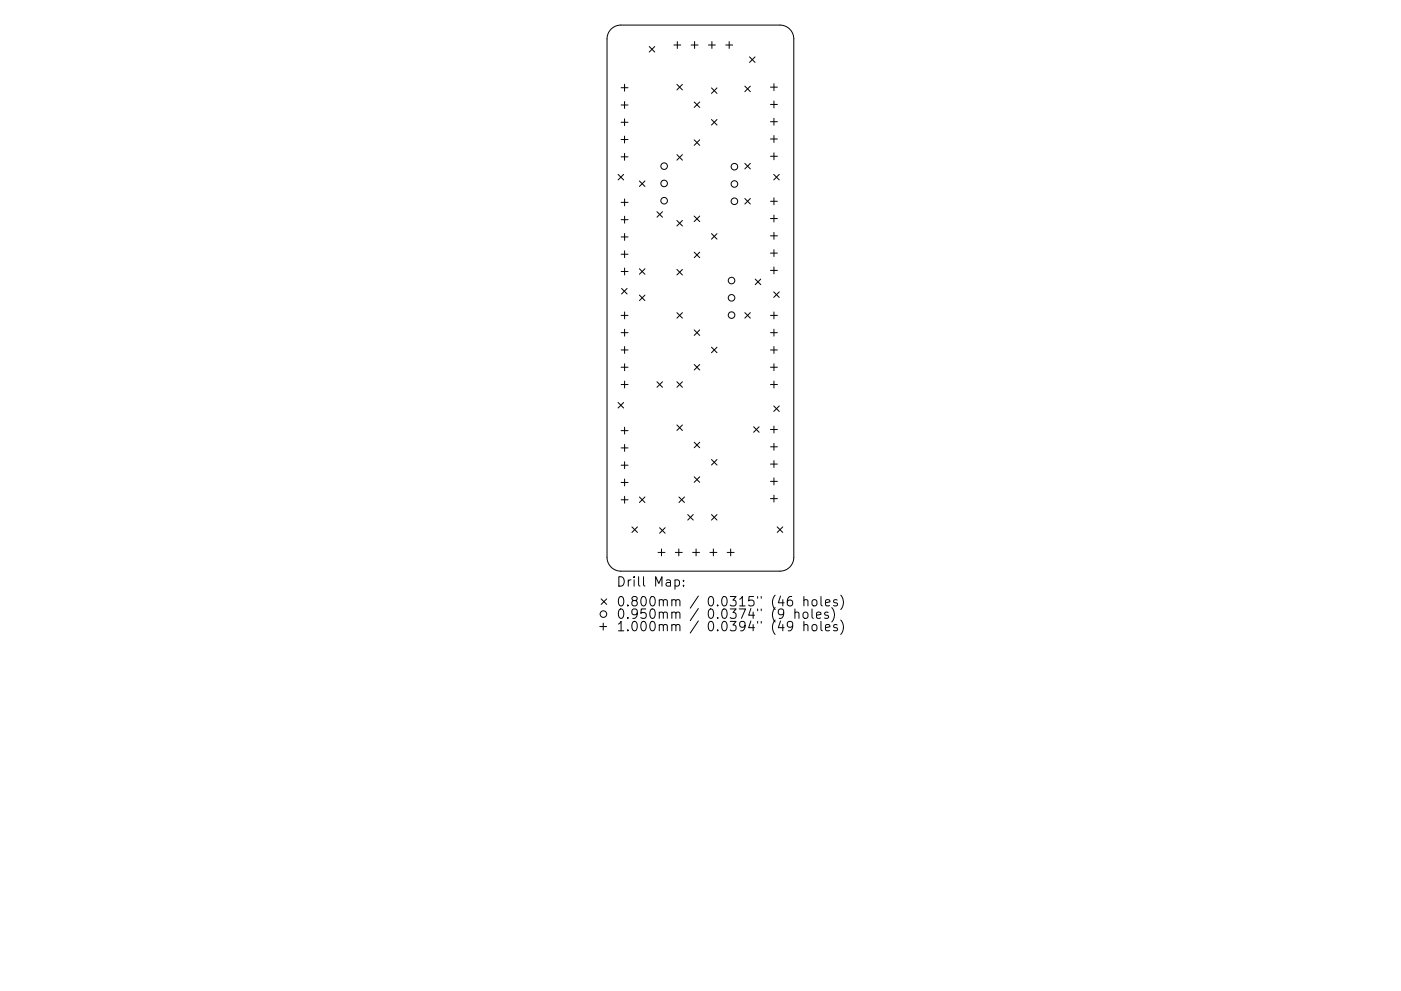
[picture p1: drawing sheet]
<svg xmlns="http://www.w3.org/2000/svg" width="297mm" height="210mm" viewBox="0 0 297 210" stroke-linecap="round" stroke-linejoin="round" font-family="sans-serif">
<defs><g id="words">
<g font-size="2.8">
<text x="130.6" y="124.5">Drill Map:</text>
<text x="130.6" y="128.7">0.800mm / 0.0315&quot; (46 holes)</text>
<text x="130.6" y="131.3">0.950mm / 0.0374&quot; (9 holes)</text>
<text x="130.6" y="133.9">1.000mm / 0.0394&quot; (49 holes)</text>
</g>
</g></defs>
<g fill="none" stroke="#000" stroke-width=".21">
<path d="M129.6 6.2a2.93 2.93 0 0 1 2-.9h33.8a2.93 2.93 0 0 1 2.9 3v109.9a2.93 2.93 0 0 1-2.9 3h-33.8a2.93 2.93 0 0 1-2.9-3v-109.9a2.93 2.93 0 0 1 .9-2.1zM131.7 18.6h1.4M132.4 17.9v1.4M137.6 9.9l1.2 1.1M138.8 9.9l-1.2 1.1M142.9 9.6h1.4M143.5 17.9l1.2 1.2M143.6 8.8v1.5M144.7 17.9l-1.2 1.2M146.5 9.6h1.5M147.3 8.8v1.5M150.2 9.6h1.5"/>
<path d="M150.8 18.6l1.2 1.2M150.9 8.8v1.5M152 18.6l-1.2 1.2M153.9 9.6h1.4M154.6 8.8v1.5M157.9 18.3l1.2 1.2M158.9 12.1l1.2 1.1M159.1 18.3l-1.2 1.2M160.1 12.1l-1.2 1.1M163.4 18.5h1.4M164.1 17.8v1.4M131 37l1.2 1.2"/>
<path d="M131.7 22.3h1.4M131.7 25.9h1.4M131.7 29.6h1.4M131.7 33.3h1.4M132.2 37l-1.2 1.2M132.4 21.5v1.5M132.4 25.2v1.5M132.4 28.9v1.4M132.4 32.5v1.5M135.6 38.4l1.1 1.2M136.7 38.4l-1.1 1.2M143.5 32.8l1.2 1.2"/>
<path d="M144.7 32.8l-1.2 1.2M147.2 21.6l1.2 1.2M147.2 29.7l1.2 1.1M148.4 21.6l-1.2 1.2M148.4 29.7l-1.2 1.1M150.8 25.4l1.2 1.1M152 25.4l-1.2 1.1M157.9 34.7l1.2 1.1M159.1 34.7l-1.2 1.1M163.4 22.2h1.4M163.4 25.8h1.4M163.4 29.5h1.4"/>
<path d="M163.4 33.2h1.4M164 37l1.2 1.2M164.1 21.4v1.5M164.1 25.1v1.5M164.1 28.8v1.4M164.1 32.4v1.5M165.2 37l-1.2 1.2M131.7 42.9h1.5M131.7 46.6h1.5M131.7 50.3h1.5M131.7 53.9h1.5M131.7 57.6h1.5"/>
<path d="M132.4 42.2v1.5M132.4 45.9v1.4M132.4 49.5v1.5M132.4 53.2v1.5M132.4 56.9v1.4M135.6 57l1.1 1.2M136.7 57l-1.1 1.2M139.3 44.9l1.2 1.2M140.5 44.9l-1.2 1.2M143.5 46.8l1.2 1.1M143.5 57.2l1.2 1.1M144.7 46.8l-1.2 1.1"/>
<path d="M144.7 57.2l-1.2 1.1M147.2 45.8l1.2 1.2M147.2 53.5l1.2 1.2M148.4 53.5l-1.2 1.2M148.4 45.8l-1.2 1.2M150.8 49.6l1.2 1.1M152 49.6l-1.2 1.1M157.9 42.1l1.2 1.2M159.1 42.1l-1.2 1.2M160.1 59.2l1.2 1.2M161.3 59.2l-1.2 1.2M163.4 42.7h1.4"/>
<path d="M163.4 46.4h1.4M163.4 50h1.4M163.4 53.7h1.4M163.4 57.4h1.4M164.1 42v1.4M164.1 45.6v1.5M164.1 49.3v1.5M164.1 53v1.4M164.1 56.6v1.5M131.7 66.9h1.5M131.7 70.6h1.5M131.7 74.2h1.5"/>
<path d="M131.7 77.9h1.5M131.8 61.2l1.2 1.2M132.4 66.2v1.5M132.4 69.8v1.5M132.4 73.5v1.5M132.4 77.2v1.4M133 61.2l-1.2 1.2M135.6 62.6l1.1 1.2M136.7 62.6l-1.1 1.2M143.5 66.3l1.2 1.2M144.7 66.3l-1.2 1.2M147.2 70l1.2 1.2"/>
<path d="M147.2 77.3l1.2 1.2M148.4 77.3l-1.2 1.2M148.4 70l-1.2 1.2M150.8 73.7l1.2 1.1M152 73.7l-1.2 1.1M157.9 66.3l1.2 1.2M159.1 66.3l-1.2 1.2M163.4 66.9h1.4M163.4 70.6h1.4M163.4 74.2h1.4M163.4 77.9h1.4M164 61.9l1.2 1.2"/>
<path d="M164.1 66.2v1.5M164.1 69.8v1.5M164.1 73.5v1.5M164.1 77.2v1.4M165.2 61.9l-1.2 1.2M131 85.4l1.2 1.2M131.7 81.6h1.5M131.7 91.4h1.5M131.7 95h1.5M131.7 98.7h1.5M132.2 85.4l-1.2 1.2M132.4 80.8v1.5"/>
<path d="M132.4 90.6v1.5M132.4 94.3v1.5M132.4 98v1.4M139.3 81l1.2 1.2M140.5 81l-1.2 1.2M143.5 81l1.2 1.2M143.5 90.2l1.2 1.1M144.7 81l-1.2 1.2M144.7 90.2l-1.2 1.1M147.2 93.8l1.2 1.2M148.4 93.8l-1.2 1.2M150.8 97.5l1.2 1.2"/>
<path d="M152 97.5l-1.2 1.2M159.8 90.5l1.2 1.2M161 90.5l-1.2 1.2M163.4 81.6h1.4M163.4 91.1h1.4M163.4 94.8h1.4M163.4 98.5h1.4M164 86.1l1.2 1.2M164.1 80.8v1.5M164.1 90.4v1.5M164.1 94.1v1.4M164.1 97.7v1.5"/>
<path d="M165.2 86.1l-1.2 1.2M131.7 102.4h1.5M131.7 106h1.5M132.4 101.6v1.5M132.4 105.3v1.5M134 111.8l1.2 1.2M135.2 111.8l-1.2 1.2M135.6 105.4l1.1 1.2M136.7 105.4l-1.1 1.2M139.5 117.2h1.5M139.8 112l1.2 1.1M140.3 116.5v1.4"/>
<path d="M141 112l-1.2 1.1M143.2 117.2h1.4M143.9 116.5v1.4M143.9 105.4l1.2 1.2M145.1 105.4l-1.2 1.2M145.8 109.2l1.2 1.1M146.8 117.2h1.5M147 109.2l-1.2 1.1M147.2 101.2l1.2 1.1M147.6 116.5v1.4M148.4 101.2l-1.2 1.1M150.5 117.2h1.5"/>
<path d="M150.8 109.2l1.2 1.1M151.2 116.5v1.4M152 109.2l-1.2 1.1M154.2 117.2h1.4M154.9 116.5v1.4M163.4 102.1h1.4M163.4 105.8h1.4M164.1 101.4v1.5M164.1 105.1v1.4M164.8 111.8l1.2 1.2M166 111.8l-1.2 1.2M127.2 132.9h1.4"/>
<path d="M127.5 127.1l1.1 1.1M127.9 132.2v1.5M128.6 127.1l-1.1 1.1M143.1 123.1l.6-.1 .4 .4v.6l-.2 .3h-.8M144.9 124.2v.2M144.9 123.1v.2M167.9 126.6a.79 .79 0 0 0-1 .8v.8l.2 .3 .6 .1 .3-.2 .1-.7-.2-.3-.6-.1-.4 .4M168.1 132.7l-.4 .4h-.4l-.4-.4v-.5l.2-.3 .6-.1 .3 .2a1.32 1.32 0 0 1-.5 1.8h-.4M168.5 130.1l.3-.2 .5 .1 .1 1.2M168.5 129.2v2M170.3 130.1a.54 .54 0 0 1 .6-.2 .54 .54 0 0 1 .4 .3l-.1 .8a.54 .54 0 0 1-.5 .2 .54 .54 0 0 1-.4-.4zM170.4 127.4l.3-.2 .5 .1 .1 1.3"/>
<path d="M170.4 132.7a.5 .5 0 0 1 .9 .1v1M170.4 126.6v2M170.4 131.8v2M172.2 129.2v1.7l.2 .3M172.3 127.4l.2-.2a.54 .54 0 0 1 .7 .4l-.1 .8a.54 .54 0 0 1-.5 .2 .54 .54 0 0 1-.4-.4zM172.3 132.7v-.1a.54 .54 0 0 1 .9 .3l-.1 .7a.54 .54 0 0 1-.5 .2 .54 .54 0 0 1-.4-.3zM173.1 130.5l1-.2-.1-.3-.6-.1-.3 .2 .1 1h.8M174.1 126.6v1.7l.2 .3M174.1 131.8v1.8l.2 .2M175 127.9l1-.2-.1-.4-.6-.1-.3 .3 .1 1h.8M175 133.2l1-.2-.1-.4-.6-.1-.3 .3 .1 .9h.8M175.6 130l-.5-.1-.3 .2 .1 .3 .7 .2v.5h-.8"/>
<path d="M176.3 128.9a2.29 2.29 0 0 1 0 3.1M177.5 127.3l-.5-.1-.3 .3 .1 .3 .7 .2v.5h-.8M177.5 132.6l-.5-.1-.3 .3 .1 .3 .7 .2v.4h-.8M178.3 126.3a2.29 2.29 0 0 1 0 3M178.3 131.6a2.29 2.29 0 0 1 0 3"/>
<circle cx="140.8" cy="38.9" r=".7"/>
<circle cx="140.8" cy="35.3" r=".7"/>
<circle cx="155.7" cy="39" r=".7"/>
<circle cx="155.7" cy="35.4" r=".7"/>
<circle cx="140.8" cy="42.6" r=".7"/>
<circle cx="155.1" cy="59.5" r=".7"/>
<circle cx="155.7" cy="42.7" r=".7"/>
<circle cx="155.1" cy="66.9" r=".7"/>
<circle cx="155.1" cy="63.2" r=".7"/>
<circle cx="127.9" cy="130.3" r=".7"/>
</g>
<use href="#words"/>
</svg>
